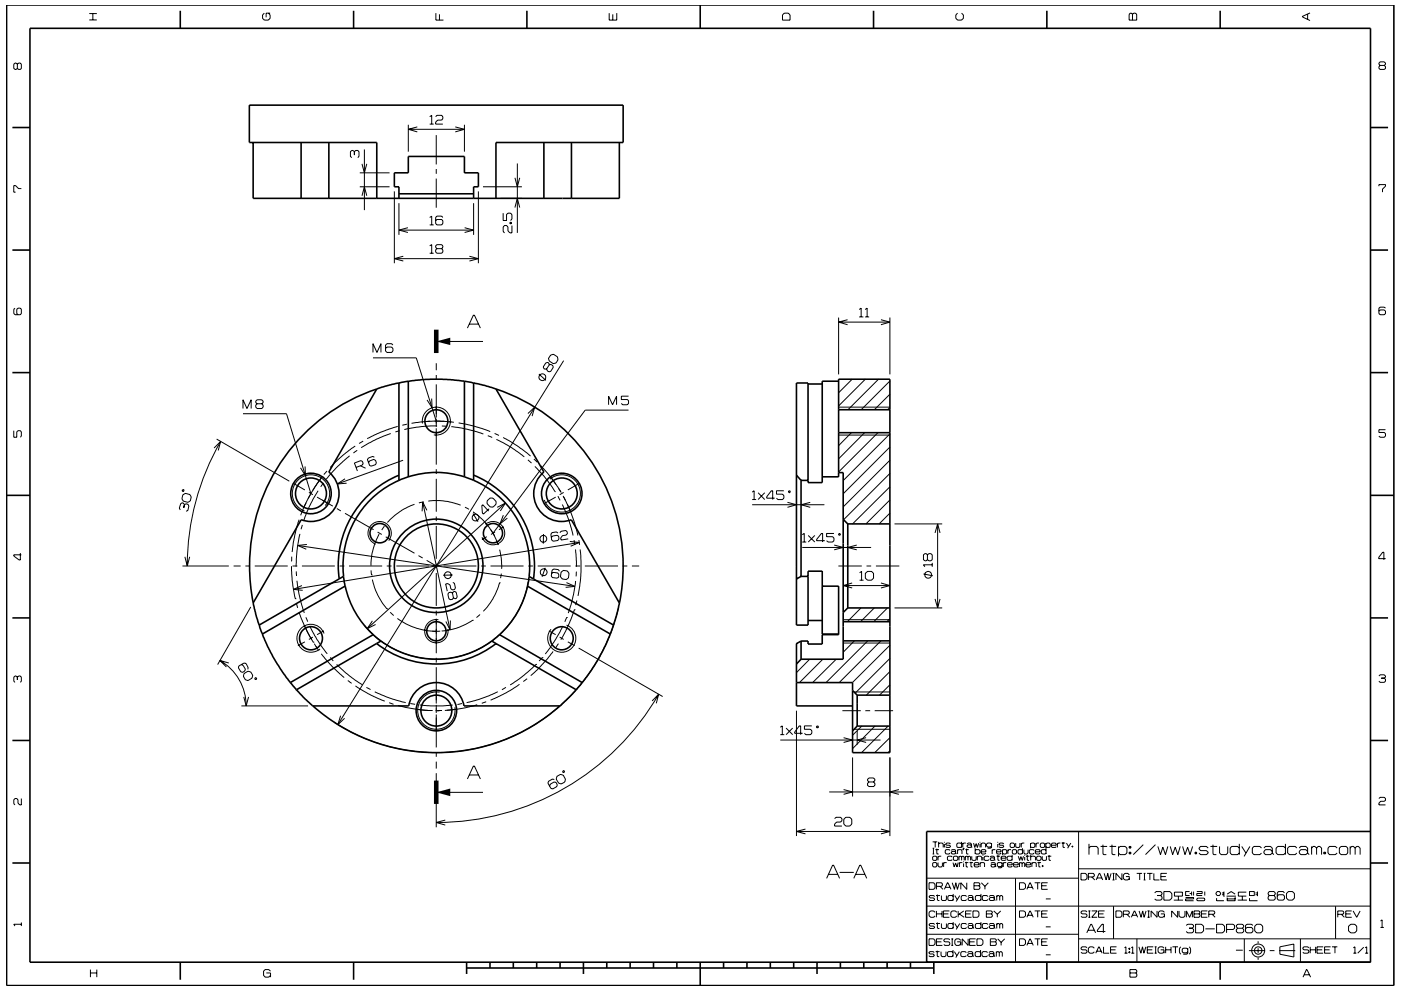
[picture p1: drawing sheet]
<svg xmlns="http://www.w3.org/2000/svg" width="297mm" height="210mm" viewBox="0 0 297 210" stroke-linecap="round" stroke-linejoin="round" font-family="sans-serif">
<g fill="none" stroke="#000" stroke-width=".21">
<path d="M3.7 13.6l-.3-.2h-.2l-.3 .2v.9l.3 .2 .5-.2M3.7 13.6l.2-.2h.4l.2 .2v.9l-.2 .2h-.4l-.2-.2M3.7 13.6v.9M18.9 4.2h1.6M18.9 2.9h1.6M19.7 2.9v1.3M56 2.8l-.3 .4v.7l.3 .4h.9l.4-.4v-.7l-.4-.4M57.3 2.8h-.9v.9M92.4 2.8v1.5h1.6M93.2 3v1.3M129.2 2.8v1.5h1.6v-1.5M129.9 3v1.3"/>
<path d="M166.3 2.8h.8l.4 .4v1.1h-1.6v-1.1zM203 2.8l-.4 .4v.7l.4 .4h.9l.4-.4v-.7l-.4-.4M239.6 2.8h.3l.2 .2 .3-.2h.3l.3 .2v1.3h-1.6v-1.3zM240.1 3v1.3M277.2 3v1.1M277.7 2.7l-1.6 .8v.1l1.6 .8M292.6 13.9l-.2-.3v-.2l.2-.3h.9l.2 .3v.2l-.2 .3M292.6 13.9l-.2 .2v.4l.2 .2h.9l.2-.2v-.4l-.2-.2M292.6 13.9h.9M75.1 32.2l-.3-.3h-.2l-.3 .3v1l.3 .2M75.1 32.2l.3-.3h.5l.2 .3v1l-.2 .2M75.1 32.2v.7"/>
<path d="M76.3 39.6h6.3M76.3 36.7h6.3M76.7 34.8l.6 1.9 .5-1.9M77.3 31.7v12.9M86.6 26.5v5.7M86.6 27.4h11.9M88.5 26.9l-1.9 .5 1.9 .6M91.1 24.8l.4-.3v1.8M91.1 26.3h.8M92.4 24.8l.2-.3h1l.3 .3v.4l-.3 .3h-.8l-.4 .4v.4h1.5M92.5 28.7v6.2M92.5 35.8v1.1"/>
<path d="M92.5 37.9v6.2M96.5 26.9l2 .5-2 .6M98.5 26.5v5.7M102.4 39.6h8.3M109.2 37.7l.5 1.9 .5-1.9M109.7 34.7v14.7M292.4 39.5v-.3h1.3v.3l-.6 .6v.7M4.5 40h-.6l-.6-.6h-.4v1.4h.4M76.8 41.5l.5-1.9 .5 1.9M83.6 40.6v15.2M83.6 54.9h17.8M84.6 43.1v6.7"/>
<path d="M84.6 48.8h15.8M85.5 54.3l-1.9 .6 1.9 .5M86.5 48.3l-1.9 .5 1.9 .5M91.1 46.1l.4-.3v1.9M91.1 52.1l.4-.2v1.8M91.1 47.7h.8M91.1 53.7h.8M92.6 52.7l-.2-.3v-.3l.2-.2h1l.3 .2v.3l-.3 .3M92.6 52.7l-.2 .3v.5l.2 .2h1l.3-.2v-.5l-.3-.3M92.6 52.7h1M93.9 46.1l-.3-.3h-1l-.2 .3v1.3l.2 .3h1l.3-.3v-.6l-.3-.2h-1l-.2 .2M98.5 48.3l1.9 .5-1.9 .5"/>
<path d="M99.5 54.4l1.9 .5-1.9 .5M100.4 43.1v6.7M101.4 40.6v15.2M106.1 42.1h4.6M106.7 45.2v1.6h.7v-1.3l.3-.3h.5l.3 .3v1l-.3 .3M108.1 47.2h.3v.3h-.3zM108.1 47.3h.3M108.5 47.8v1.6h-.4l-.4-.4v-.9l-.3-.3h-.4l-.3 .3v1l.3 .3M109.2 44l.5-1.9 .5 1.9M3.2 65.4l-.3 .2v.9l.3 .3h1.1l.2-.3v-.9l-.2-.2h-.5l-.2 .2v.9l.2 .3M79.1 75.9h9.2l4.2 13.4M79.1 74.8v-1.9l.8 1.9 .9-1.9v1.9"/>
<path d="M83.3 73.2l-.3-.3h-1l-.3 .3v1.3l.3 .3h1l.3-.3v-.6l-.3-.3h-1l-.3 .3M92.5 72.4h9.9M92.5 77v1.5M92.5 79.5v1.1M99.1 69.6l1.3-2.8h.2l1.3 2.8M99.5 68.7h1.9M114.3 79.3l1.4 1.4M116.5 77.4l-.1-.4-.3-.1-.4 .1-.5 .8 .1 .4 .2 .1 .4-.1M116.5 77.4l-.6 .8M116.5 77.4l.3-.1 .4 .3 .1 .3-.5 .9-.4 .1-.4-.3-.1-.4M116.8 75.3l.5-.2 .9 .6 .1 .6-.4 .7-.6 .1-.8-.5-.2-.6zM119.5 76.5l-47.9 77.2"/>
<path d="M177.8 67.3v12.1M177.8 68.3h10.9M179.7 67.8l-1.9 .5 1.9 .6M182.2 65.6l.4-.2v1.8M182.2 67.2h.8M183.4 67.2h.9M183.4 65.6l.5-.2v1.8M186.8 67.8l1.9 .5-1.9 .6M188.7 67.3v12.1M293.7 65.4l-.2-.3h-.9l-.2 .3v1.1l.2 .3h.9l.2-.3v-.5l-.2-.3h-.9l-.2 .3M2.9 91.3v1.4h.7v-1.1l.2-.3h.5l.2 .3v.9l-.2 .2M45.4 95l1.4-1.4-.5 1.9"/>
<path d="M45.9 93.1l15.4 9M46.8 93.6a52.8 52.8 0 0 0-7.1 26.4M51.5 86.6v-1.8l.9 1.8 .9-1.8v1.8M51.5 87.7h9.2l5.2 17M54.5 85.6l-.3-.2v-.3l.3-.3h1l.3 .3v.3l-.3 .2M54.5 85.6l-.3 .3v.5l.3 .2h1l.3-.2v-.5l-.3-.3M54.5 85.6h1M64.7 98.9l.1 2-1.1-1.7M69.3 99.9l-.6 .8M74.1 96.7l-2.9 2.7-2 2.2M75.3 94.6l-2.4 1.8-2.9 2.7M75.5 99.1l1.3-.5 .2-.3-.2-.4-.3-.2-1.4 .5 .7 1.7"/>
<path d="M75.7 95.5l-.8 .6M76.4 98.8l1.1 .5M77 93.6l-.9 .5M79.4 97l-.4-.2-.9 .3-.2 .4 .5 1.2 .3 .2 .9-.4 .2-.3-.2-.5-.3-.3-1 .4-.2 .4M82.8 91.9l-3 1.2-3.2 1.9M84.3 90.4l-3.7 1.3-2.7 1.3M84.8 91.4l-1 .2M85.5 97.6l-14 5.1M86.3 90l-1 .2M89.6 89.8a2.97 2.97 0 0 1 2.7-3.5 2.97 2.97 0 0 1 3.2 3.2 2.97 2.97 0 0 1-3.5 2.7M90.3 89.4l-3.1 .4M90.9 89.4h-.7"/>
<path d="M91.5 84.5l.1 2-1.1-1.7M92.5 88.8v1.7M92.5 90.8v7.7M92.5 81.5v7.1M92.5 99.5v1M92.7 90.3l-3.2 .2-3.8 .6M93.2 89.3l.2 .1M93.4 89.4h.8M93.5 89.4h-3M93.7 90.3l1 .1M94.1 89.4l2.1 .2M95.2 89.4l.3 .1"/>
<path d="M95.7 90.5l3.4 .6 3.4 .9M97.2 89.7l3.4 .7 3.3 1.2M103.4 92.4l1 .4M104.9 91.9l.9 .5M105.2 93.2l3.3 1.8 2.7 1.9M106.7 92.8l3 1.8 2.8 2.1M111.9 97.5l.8 .7M111.9 87.7l1.5-1.3-.6 1.9M113.2 97.4l.7 .6M113.4 98.9l1.9 2 2.5 3.4M114.6 98.8l2.9 3.4M129 85.8v-1.8l.9 1.8 .8-1.8v1.8"/>
<path d="M133.3 87h-9.2l-19.6 26.1M133.3 84h-1.6v.7h1.3l.3 .3v.6l-.3 .2h-1l-.3-.2M177.8 92.3h10.9M177.8 86.4h10.9M177.8 80.4v.1M180.5 91.8l-2.7 2.7M180.7 80.4l-2.9 2.9M183.3 91.8l-5.5 5.5M183.5 80.4l-5.7 5.7M186.1 91.8l-8.3 8.3M186.3 80.4l-6.5 6.5M188.7 80.8l-6.1 6.1"/>
<path d="M188.7 97.6l-9.9 9.9M188.7 94.8l-9.9 9.9M188.7 92l-9.9 9.9M188.7 86.4l-.5 .5M188.7 83.6l-3.3 3.3M293.7 91.1h-1.3v.6h1.1l.2 .3v.5l-.2 .2h-.9l-.2-.2M4.3 117.3v1.5h-.2l-1.2-.9v-.2h1.6M38.6 103.9l.3-.1 .1 .3-.3 .1zM38.8 104.9l.5-.3 1 .3 .3 .5-.3 .9-.5 .2-.9-.2-.3-.5zM39.1 107.1l-.2-.4-.3-.1-.3 .2-.3 1 .2 .4M39.1 107.1l-.2 .6M39.1 107.1l.4-.3 .4 .2 .1 .3-.2 1-.3 .1"/>
<path d="M39.2 118.1l.5 1.9 .5-1.9M61.8 118.1v1M62.2 102.5l2.4 1.4M63.1 115.7l58.8 8.7M63.1 115.7l-.3 4.5M63.4 110.2l-.9 3.2-.6 3.7M63.6 113.2l-.5 2.5M64.1 108.4l-.3 .9M64.1 111.3l-.3 1M64.9 106.6l-.8 1.9M65.1 115.5l-2 .2 1.8 .8M65.5 104.4l.8 .5"/>
<path d="M65.6 105.2l-1.1 2.2M65.8 104.9l-.1 .2M67.2 105.4l3.4 2M67.4 104.1l-1.8 3.3-1.2 3M67.7 101.9l-1.4 2.1M68.1 101.5l-.3 .4M68.3 101.1l-1.5 2.2-1.5 2.4M68.6 102.4l-.6 .8M69 107.2a4 4 0 0 0-.9-5.8 4 4 0 0 0-5.7 1.5 4 4 0 0 0 2.2 5.5M71.4 107.9l.9 .5M73.2 108.9l6 3.4M73.2 101.6l-1.7 1.1 2-.2"/>
<path d="M80.1 112.9l.8 .5M80.4 113.3l-.9 2-.6 1.9-.2 2.8M81.5 111.6l-.6 .8M81.8 113.9l6.1 3.4M82.4 114.7a2.48 2.48 0 0 0-.6-3.7 2.48 2.48 0 0 0-3.5 1 2.48 2.48 0 0 0 1.4 3.4M87.9 107l-.3 .1a13.9 13.9 0 0 0-5.5 3.7M88.7 117.8l.9 .6M89.6 106.5l5.8 27.1M89.8 106.4l-1 .3M90.5 118.9l2.2 1.2M90.5 108.2l-.9-1.7-.1 2M90.8 106.3l3-.1 2 .3 1.9 .6"/>
<path d="M92.5 101.6v6.9M92.5 109.6v.9M92.5 111.5v7M92.5 119.5v1M98.6 107.6l.8 .4M100.3 108.6l.6 .4M100.3 108.9l1 1.8M100.9 109l1.2 1 1.4 1.6M102.9 111.2a2.49 2.49 0 0 1 3.7 .5 2.49 2.49 0 0 1-.9 3.6 2.49 2.49 0 0 1-3.5-1.3M103 111l.2 .2M103.2 113.8l-1 .6M103.3 111.2l1.6 2.5"/>
<path d="M103.3 106.2l.6-.6 .6 .1 .7 .7v.6l-.7 .6-.6-.1-.6-.7zM103.7 107.9l-1.2 1.1-.2-.2-.1-1.6 .2-.1 1.2 1.3M104.1 112.4l.4 .6M104.6 113.2l.9 2.1M104.9 112.9l-.8 .5M105.3 114.7l.3 .8M105.4 107.6l1.7-.9-1 1.7M105.6 115.4l.1 .2M105.9 116.6l.4 1.9v2.1M106.7 109.3l-.7 1.8 1.6-1.2M106.8 111.8l-1 .5M107.1 106.7l-29.3 26.6"/>
<path d="M114.5 114.4v.1M115.2 113.3v2M116.6 101.6a3.9 3.9 0 0 1 5.8 .9 3.9 3.9 0 0 1-1.5 5.7 3.9 3.9 0 0 1-5.5-2.2M116.7 101.1l.6 .9M117.3 102l.5 .7M117.5 102.2l.1 .2M117.6 102.4l1.3 1.9M117.8 105.4l-2.4 1.4M118.3 105.2l.4 .9M118.3 113.1l-.3-.3-1 .2-.2 .3 .2 1.2 .3 .3 1-.2 .2-.3-.1-.6-.3-.2-1 .2-.2 .3M118.4 103.6l.6 .9M118.7 113l.3-.3 .9-.2 .3 .2 .1 .4-.2 .4-.9 .1-.3 .5 .1 .4 1.5-.2"/>
<path d="M119.2 107l1.5 3.4 .8 3.2M119.4 105.2l.1 .2M119.5 105.4l.3 .7M119.5 104.4l-.8 .5M119.6 105.6l.2 .4M119.8 106l1.8 4.2 .9 3.4M120.4 107.1l.5 1.4M120.8 114.8l2 .3-1.8 .8M121.7 114.6l.2 1M122 116.5l.2 3.7M122.7 114.6l.1 .5M122.8 115.1l-60.6 9.9"/>
<path d="M122.8 102.5l-2.4 1.4M122.8 115.1l.1 .5M123 116.5l.2 4.9-.6 5M159.5 107.1h15.3M159.5 104.4l.4-.3v1.9M159.5 106h.8M160.7 104.5l1.4 1.5M162.1 104.5l-1.4 1.5M164.2 105.7h-1.6v-.3l.9-1.3h.3v1.9M166.2 104.1h-1.6v.7h1.3l.3 .3v.6l-.3 .3h-1l-.3-.3M167 106.5l1.9 .6-1.9 .5M167.3 104.1l.3 .1-.2 .3-.2-.2z"/>
<path d="M170.1 116.1h14.6M170.1 115h.8M170.1 113.4l.4-.3v1.9M171.4 113.6l1.4 1.4M171.8 106.5l-2 .6 2 .5M172.8 113.6l-1.4 1.4M174.9 114.7h-1.8v-.3l1.1-1.3h.2v1.9M176.8 113.1h-1.5v.7h1.2l.3 .3v.6l-.3 .3h-.9l-.3-.3M176.9 115.6l1.9 .5-1.9 .5M177.9 113.2l.3 .1-.2 .2-.2-.1zM181.7 115.6l-2 .5 2 .5M188.7 108.8l-2.3 2.3"/>
<path d="M188.7 106l-5.1 5.1M188.7 103.2l-7.9 7.9M188.7 100.4l-9.8 9.8M189.7 111.1h10.1M196.6 117.7l.3-.3h.5l.3 .3v1l-.3 .3h-.5l-.3-.3M196.6 117.7l-.2-.3h-.3l-.3 .3v1l.3 .3h.3l.2-.3M196.6 117.7v1M197.7 119.8h-1.9l.3 .4M197.7 119.4v.8M198.2 113l.6-1.9 .5 1.9M198.8 111.1v17.8M293.8 118.5h-1.5v-.3l.9-1.1h.2v1.6"/>
<path d="M38.7 120.1h9.8M49.5 120.1h1.5M52 120.1h1M53.2 128.7l-7.1 12.3M54 120.1h7M61.8 120.1l.1 3 .7 3.9M62 120.1h1M62.6 127h.1M62.8 121.2l.1 1M62.9 128l.2 .9M62.9 123.2l.5 2.9 1.1 3.9M63.4 129.9l1.1 2.8 1.6 3"/>
<path d="M64 124.2l-1.8 .8 2 .2M64 120.1h7M64.5 132.6l1.3 2.7M64.6 136.1l-1.4 .8M64.9 130.9l.3 1M65.7 132.8l1.5 2.8 2.2 3.1M65.9 135.3l.5 .9M66.3 135.1l-.8 .5M66.4 136.2h.1M66.6 136.5l.6 .9M67 137.1l.5 .8M67.6 138h.1"/>
<path d="M68.1 138.7l2.3 2.6 2.6 2.4M68.7 133.8l-1.5 .8M68.7 134.4a2.97 2.97 0 0 0-4.1-1.6 2.97 2.97 0 0 0-1.1 4.3 2.97 2.97 0 0 0 4.4 .6M70 139.4l.7 .8M72 120.1h1M74 120.1h7M78.7 121l.1 1M78.8 122h.1M79 122.9a12.6 12.6 0 0 0 1.3 3.8l1.7 2.5M79 131.7l-1.1 1.6 1.7-.8M82 120.1h1M82 129.2h.1"/>
<path d="M82.7 129.9l.8 .6M84 120.1h7M84.2 131.2a14.7 14.7 0 0 0 5.5 2.4l1 .2M89.9 133.6l2 .3h1.4M91.7 133.9h.2M92 120.1h1M92.5 131.2v7.3M92.5 121.5v7M92.5 129.5v1M92.5 139.5v1M93 131.4a2.48 2.48 0 0 0-3 2.3 2.48 2.48 0 0 0 2.6 2.6 2.48 2.48 0 0 0 2.4-2.8M94 120.1h7"/>
<path d="M94.5 121.4v.1M94.8 133.7l-.4 .1M95.1 133.6l-.2 .1M95.5 131.6l-.1 2-.9-1.8M95.9 125.8l.5-.4 .3 .2 .2 1-.2 .4h-.2l-.4-.2M95.9 125.8l.2 1M95.9 125.8l-.3-.2-.4 .1-.2 .3 .2 1 .3 .2 .4-.1 .2-.3M96 122h-2.1M96 123.5l.4 .2 .2 1-.2 .3-.5 .1-.3-.2-.2-.8-.5-.3-.4 .1 .3 1.5M100.2 131.6h.1M100.2 131.6l-1.5 .9-1.8 .7-3.3 .7M101.8 130.3l-.8 .7"/>
<path d="M102 120.1h1M104 120.1h7M105.9 123.6h.1M105.9 123.6a15.1 15.1 0 0 1-2 4.3l-1.4 1.8M106.3 121.7l-.2 .9M112 120.1h1M112.1 123.2a19.8 19.8 0 0 1-14.4 15.9 19.8 19.8 0 0 1-20.5-6.5M114 120.1h7M115 139.5h.1M115 139.5l-.7 .7M115.6 120.4l-.7 1.9M116.4 133.8l1.4 .8"/>
<path d="M117.3 138.2l-2.1 2.5-2.7 2.6M118.4 136.5l-.5 .9M118.6 121.2l-.2-.4-1-.1-.3 .2-.2 1.3 .2 .3 1 .1 .3-.2 .1-.5-.2-.4-1-.1-.3 .2M118.7 135.1l.8 .5M119 121.4l.5-.4 .8 .1 .3 .5-.1 1-.4 .3-.9-.1-.4-.5zM119.3 132.8l-1.5 2.9-2.2 3M120.1 123.6l1.8 .8-2 .2M120.1 132.6a2.97 2.97 0 0 1 1.7 4.1 2.97 2.97 0 0 1-4.3 1.2 2.97 2.97 0 0 1-.7-4.4M120.1 131h.1M120.1 131l-.3 .9M120.4 136.1l1.4 .8M121.8 129.3h.1"/>
<path d="M121.8 129.3l-1.6 4-1.3 2.4M122 120.1h1M122 123.2l-.4 3-1.1 3.8M122.2 121.2l-.1 1.1M122.3 127.4l-.3 .9M122.7 137.4l17.8 10.3M124 120.1h7M131.1 128.8a39.6 39.6 0 0 1-60.3 24.4M132 120.1h1M134 120.1h1.5M171.7 139.8l-2.8 2.9M174.5 139.8l-5 5"/>
<path d="M177.3 139.8l-5 5M177.8 120.1h4.9M178.8 131.4h9.9M178.8 136.4h9.9M178.8 124.2h9.9M180.7 123.7l-1.9 .5 1.9 .5M181.1 135.9l-2.3 2.4M182.2 121.5l.5-.3v1.9M182.2 123.1h.9M182.5 128.9l-2.8 3M183.5 121.6l.4-.4h.9l.4 .4v1l-.4 .5h-.9l-.4-.5zM183.7 120.1h1"/>
<path d="M184 135.9l-8.9 8.9M185.4 128.9l-2.9 3M185.7 120.1h5M186.8 123.7l1.9 .5-1.9 .5M186.8 135.9l-8.9 8.9M188.2 128.9l-2.9 3M188.7 139.7l-7.4 7.3M188.7 136.9l-8 7.9M188.7 131.2l-.7 .7M189.7 128.9h10.1M195.8 121.7l2 .4M198.2 127l.6 1.9 .5-1.9"/>
<path d="M3.7 143.6l-.3-.2h-.2l-.3 .2v.9l.3 .2M3.7 143.6l.2-.2h.4l.2 .2v.9l-.2 .2M3.7 143.6v.6M46.6 140.1a11.1 11.1 0 0 1 5.6 9.6M48.5 140.6l-1.9-.5 1.4 1.4M51.1 141l.4 .1 .5 .8-.1 .4-.5 .3-.3-.1-.6-.9 .1-.3 1.1-.7 .5 .1 .4 .9-.1 .4M51.2 149.7h14.1M51.7 147.8l.5 1.9 .5-1.9M51.7 142.9l.9-.5 .6 .1 .4 .7-.2 .6-.8 .5-.6-.1-.4-.7zM54.1 143.8h.3v.3h-.3zM71.4 140.9l2 1.9 3.4 2.4M72.2 151.8l-.6 1.9 1.5-1.3"/>
<path d="M73.7 144.3l.8 .6M75.4 145.5l2.7 1.7 3.5 1.5M77.7 145.8l.9 .5M79.5 146.7l2.9 1.3 3.6 1M82.5 149l.9 .4M84.4 149.6l4.2 .9M87 149.2l1 .2M88.2 150.4l1.1 .2M88.7 150.5l.9 .1M89 149.5l2.2 .2 4.8-.1M89.5 150.6l1.3 .1M89.7 150.6l.5 .1"/>
<path d="M90.5 150.7h1.2M92.5 141.5v7.7M92.5 149.5v1.7M92.5 151.5v7M92.5 159.5v1M93.2 146.8a4 4 0 0 0-4.6 3.7 4 4 0 0 0 4.2 4.2 4 4 0 0 0 3.6-4.7M93.3 150.7h-1M93.7 150.7h-.7M95.1 150.6l-.8 .1M95.3 150.6l-.6 .1M96.1 150.5l-.9 .1M96.7 150.4l-.5 .1"/>
<path d="M98 149.2l-1 .2M101.2 149.5l-2.4 .6-3.3 .5M103.1 148.8l-1 .4M105.5 146.7l-3.9 1.6-2.7 .7M107.3 145.8l-.9 .5M110.1 145.2l-2.9 1.8-3.2 1.5M111.8 144l-.8 .6M113.6 140.9h.1M113.6 140.9l-2.6 2.4-2.8 2M138.3 148.7l1.4-1.5-.6 2M139.7 147.2a54.4 54.4 0 0 1-47.2 27.3M165.4 157h21.3"/>
<path d="M165.4 154.3l.5-.3v1.8M165.4 155.8h.9M166.7 154.4l1.4 1.4M168.1 154.4l-1.4 1.4M168.9 150.7v26.6M170.2 155.5h-1.7v-.2l1-1.3h.3v1.8M172.1 154h-1.5v.7h1.2l.3 .3v.5l-.3 .3h-.9l-.3-.3M173.3 154l.2 .1-.1 .3-.3-.1zM178.6 150.7h3.9M178.9 156.5l1.9 .5-1.9 .5M181.1 154.7h7.6M181.1 146.8h7.6"/>
<path d="M181.7 155v2.9M182.7 154l-1.9 1.9M183.5 150.7h1M183.6 156.5l-1.9 .5 1.9 .5M185.5 150.7h3.9M185.5 154l-4.7 4.8M188.3 154l-5.6 5.6M188.7 145.2l-2.2 2.2M188.7 142.4l-5 5M188.7 159.3l-.4 .3M188.7 156.5l-3.2 3.1M292.4 143.4l.2-.3h.9l.2 .3v.2l-.2 .2"/>
<path d="M292.9 143.8h.6M293.5 143.8l.2 .3v.4l-.2 .2h-.9l-.2-.2M4.5 169.4v1.3h-.3l-.4-.4v-.7l-.2-.2h-.4l-.3 .2v.9l.3 .2M92.5 164v11.5M92.5 168.1h9.9M92.5 161.5v1.5M94.4 173.9l-1.9 .5 1.9 .6M99.1 165.2l1.3-2.7h.2l1.3 2.7M99.5 164.4h1.9M117.5 165.4l-.4-.2-.8 .5-.1 .4 .6 1.1 .4 .1 .9-.5 .1-.3-.3-.6h-.4l-.9 .5-.1 .3M118.1 164.7l.7-.5 .6 .2 .5 .9-.1 .6-.8 .4-.6-.2-.5-.8zM119.3 163.5h.3l-.1 .4-.2-.1z"/>
<path d="M168.9 176.4h19.8M170.8 175.8l-1.9 .6 1.9 .5M175.8 168h17.8M177 173.6l.2-.2h1l.3 .2v.5l-.3 .3h-.8l-.4 .4v.4h1.5M178.9 167.5l1.9 .5-1.9 .5M178.9 173.8l.4-.4h.9l.4 .4v1l-.4 .4h-.9l-.4-.4zM180.8 160.7v8.2M184.2 165.9l-.3-.3v-.3l.3-.3h1l.3 .3v.3l-.3 .3M184.2 165.9l-.3 .3v.4l.3 .2h1l.3-.2v-.4l-.3-.3M184.2 165.9h1M186.8 175.8l1.9 .6-1.9 .5M188.7 160.7v16.6"/>
<path d="M190.6 167.5l-1.9 .5 1.9 .5M197.7 178.6h1M197.7 179.9h.4M197.9 179.9v1.2M198.3 178.6v1.1M198.6 180v1.1h.4M199 179l.2-.2h.6l.2 .2v.7M199 178.6v1.1M200.2 178.6v.1M200.2 179v.7M201.5 179l-.2-.2h-.6l-.2 .3 .2 .2h.6l.2 .3-.2 .1h-.6l-.2-.1M203.9 179l-.2-.2h-.7l-.1 .2v.6l.1 .1h.7l.2-.1"/>
<path d="M203.9 178.6v1.1M204.1 178.8v.9M204.2 179.9h.2l-.2 .4zM204.3 179.9l-.1 .4M204.8 178.8h-.5l-.2 .2M204.9 180v1.1h.4M205 179l.2-.2h.6l.2 .2v.6M206 179.4l-.2-.2h-.6l-.2 .2 .2 .3h.6l.2-.1M206 179.6l.1 .1M206.4 178.8l.3 .9 .3-.8 .2 .8 .3-.9M206.8 179.9v1.2M207.8 178.6v.1"/>
<path d="M207.8 179v.7M208 179l.2-.2h.5l.3 .2v.7M208 178.8v.9M210.2 179l-.2-.2h-.6l-.2 .2v.4l.2 .3h.6l.2-.3M210.2 178.8v.9l-.2 .2h-.6M211.5 178.6v.1M211.5 179v.7M212.8 179l-.2-.2h-.6l-.2 .3 .2 .2h.6l.2 .3-.2 .1h-.6l-.2-.1M214.3 178.8h.6l.2 .2v.6l-.2 .1h-.6l-.1-.1v-.6zM215.3 178.8v.8l.2 .1h.6l.1-.1v-.8M216.5 178.8v.9M216.8 179.9v1.2"/>
<path d="M217.2 178.8h-.5l-.2 .2M218.5 179l.2-.2h.5l.2 .2v.6l-.2 .1h-.5l-.2-.1M218.5 178.8v1.1M219.7 178.8v.9M220.3 178.8h-.5l-.1 .2M220.6 179l.2-.2h.5l.2 .2v.6l-.2 .1h-.5l-.2-.1zM221.7 179l.3-.2h.5l.2 .2v.6l-.2 .1h-.5l-.3-.1M221.7 178.8v1.1M221.8 179.9v1.2M222.9 179.3h1l-.1-.5h-.7l-.2 .2v.6l.2 .1h.7l.1-.1M224.2 178.8v.9M224.8 178.8h-.4l-.2 .2"/>
<path d="M225.1 178.8h.7M225.4 178.6v1.1h.4M226.1 178.8l.5 .8M227 178.8l-.6 1.1M227.3 179.4h.2v.3h-.2zM227.4 179.4v.3M228.7 176.4v27.7M230.9 179.9l.3-.4h1.3l.3 .4v1.4M230.9 179v2.3M233.3 179.5h1.4M233.8 179.2v1.9l.2 .2h.6M235.2 179.5h1.4"/>
<path d="M235.8 179.2v1.9l.2 .2h.5M237.1 179.9l.4-.4h1l.4 .4v1l-.4 .4h-1l-.4-.4M237.1 179.5v2.1M239.4 179.5h.4v.4h-.4zM239.6 179.5v.4M242.4 179.2l-2.1 2.1M245 179.2l-2.1 2.1M245.5 179.5l.5 1.8 .5-1.6 .6 1.6 .5-1.8M248.1 179.5l.5 1.8 .6-1.6 .5 1.6 .5-1.8M250.7 179.5l.5 1.8 .6-1.6 .5 1.6 .6-1.8M256.2 179.9l-.4-.4h-1.2l-.4 .4 .4 .5h1.2l.4 .5-.4 .4h-1.2l-.4-.4M256.6 179.5h1.5"/>
<path d="M257.2 179.2v1.9l.1 .2h.6M258.6 179.5v1.4l.3 .4h1.1l.3-.4v-1.4M262.8 179.9l-.4-.4h-1.2l-.4 .4v1l.4 .4h1.2l.4-.4M262.8 179v2.3M263.3 179.5l.9 1.4M265 179.5l-1.2 2.1M267.5 179.9l-.4-.4h-1.2l-.4 .4v1l.4 .4h1.2l.4-.4M268 179.9l.3-.4h1.1l.3 .4v1M272.5 179.9l-.3-.4h-1.3l-.3 .4v1l.3 .4h1.3l.3-.4M272.5 179v2.3M274.9 179.9l-.3-.4h-1.2l-.4 .4v1l.4 .4h1.2l.3-.4M275.5 179.9l.3-.4h1.1l.3 .4v1"/>
<path d="M278.1 179.9l.3-.4h.4l.3 .4M278.1 179.5v1.8M279.1 179.9l.4-.4h.3l.4 .4v1.4M279.1 179.9v1.4M283.5 179.9l-.4-.4h-1.2l-.3 .4v1l.3 .4h1.2l.4-.4M284 179.9l.3-.4h1.1l.3 .4v1l-.3 .4h-1.1l-.3-.4zM286.3 179.9l.3-.4h.3l.4 .4M286.3 179.5v1.8M287.3 179.9l.4-.4h.3l.4 .4v1.4M287.3 179.9v1.4M292.4 169.4l.2-.3h.9l.2 .3v.3l-.2 .3h-.8l-.3 .3v.4h1.3M4.5 195.7v.7"/>
<path d="M4.5 196h-1.6l.3 .4M175.3 186.3l1.2-2.8h.2l1.3 2.8M175.7 185.5h1.9M178 185h3M181 186.3l1.3-2.8h.2l1.3 2.8M181.4 185.5h1.9M196.5 198.2h32.2M196.5 192.2h94.1M196.6 186.3h32.1M197 199.1h.9l.3 .4v.7l-.3 .3h-.9zM197 187.2h.9l.3 .4v.7l-.3 .3h-.9zM197.7 181.1h.4"/>
<path d="M197.7 183.1l.2-.1h.6l.1 .1v.6l-.1 .2h-.6l-.2-.2zM197.7 181.8l.2-.2h.6l.1 .2v.5l-.1 .2h-.6l-.2-.2zM198.2 190.2l-.2-.3h-.8l-.2 .3 .2 .3h.8l.2 .3-.2 .2h-.8l-.2-.2M198.2 196.1l-.2-.2h-.8l-.2 .2 .2 .3h.8l.2 .2-.2 .3h-.8l-.2-.2M198.2 193.5l-.2-.3h-.7l-.3 .3v.8l.3 .3h.7l.2-.3M198.3 180.2h.8M198.5 189.9h.8M198.5 195.9h.8M198.5 188h1.1l.2-.2v-.4l-.2-.2h-1.1v1.4M198.5 199.8h1.1M198.5 193.2v1.4M198.5 193.8h1.2"/>
<path d="M198.7 189.7v1.2l.5 .1M198.7 195.7v1.1l.5 .1M198.9 183v.7l.2 .2h.5l.2-.2v-.7M198.9 181.6v.9M199.3 188l.6 .6M199.6 181.6h-.5l-.2 .2M199.6 189.9v.9l.2 .2h.6l.3-.2v-.9M199.6 195.9v.8l.2 .2h.6l.3-.2v-.8M199.7 193.2v1.4M199.8 199.1h-1.3v1.4h1.3M200 193.8h1.1M200.1 183v.9"/>
<path d="M200.2 188.6l.7-1.4h.1l.6 1.4M200.4 188.2h1M200.7 183h-.5l-.1 .1M201.3 193.2h-1.3v1.4h1.3M201.4 199.3l-.2-.2h-.9l-.2 .5 .2 .2h.9l.2 .2v.3l-.2 .2h-.9l-.2-.2M201.4 180.4l-.1-.2h-.7l-.2 .2v.5l.2 .2h.7l.1-.2M201.7 180.4l.2-.2h.5l.2 .2v.5M201.7 199.1h.4M201.9 199.1v1.4M201.9 187.2l.5 1.4 .2-1.4 .4 1.4 .4-1.4M201.9 181.8l-.2-.2h-.7l-.1 .2v.5l.1 .2h.7l.2-.2M202.1 183l.2 .9 .3-.9 .3 .9 .3-.9"/>
<path d="M202.1 190.2l-.2-.3h-.7l-.2 .3v.6l.2 .2h.7l.2-.2M202.1 196.1l-.2-.2h-.7l-.2 .2v.6l.2 .2h.7l.2-.2M202.1 189.6v1.4M202.1 195.6v1.3M202.1 181.8l.2-.2h.6l.2 .2v.5l-.2 .2h-.6l-.2-.2zM202.4 189.9l.5 .9M202.4 195.9l.5 .8M202.6 180.8l-.2-.2h-.5l-.2 .2 .2 .3h.5l.2-.2M202.6 180.9l.2 .2M202.9 193.5l-.3-.3h-.7l-.3 .3v.8l.3 .3h.7l.3-.3M202.9 199.8h.8v.7M203 180.4l.2-.2h.6l.2 .2v.7"/>
<path d="M203 180.2v.9M203.2 193.2v1.4M203.3 181.8l.2-.2 .4 .2M203.3 181.6v.9M203.4 193.8l1 .8M203.4 183v.9M203.5 189.9l-.8 1.3M203.5 195.9l-.8 1.2M203.7 199.5l-.3-.4h-.7l-.3 .4v.7l.3 .3h.7l.3-.3M203.9 181.8v.7M203.9 181.8l.1-.2 .4 .2v.7M204 183h-.4l-.2 .1"/>
<path d="M204.3 182.7v.2M204.3 183.1v.8M204.3 193.2l-1.1 .8M204.6 183h.7M204.7 180.2h.7M204.7 181.6v.9M204.7 181.8l.1-.2 .4 .2M204.7 193.8h1.1M204.8 182.8v1l.4 .1M204.9 190.2l-.2-.3h-.7l-.2 .3v.6l.2 .2h.7l.2-.2M204.9 196.1l-.2-.2h-.7l-.2 .2v.6l.2 .2h.7l.2-.2M205 187.2v1.4l-1.3-1.4v1.4"/>
<path d="M205.2 190.2l.2-.3h.7l.2 .3v.6M205.2 196.1l.2-.2h.7l.2 .2v.6M205.2 181.8v.7M205.2 181.8l.2-.2 .4 .2v.7M205.3 199.1v1.4l-1.3-1.4v1.4M205.6 183h.7M205.6 199.8h1M205.9 182.8v1l.3 .1M206 193.2h-1.3v1.4h1.3M206 181.6v.7l.2 .2h.6l.2-.2v-.7M206.3 193.2h1l.3 .3v.8l-.3 .3h-1zM206.3 190.6l-.2-.2h-.7l-.2 .2 .2 .4h.7l.2-.2"/>
<path d="M206.3 196.5l-.2-.2h-.7l-.2 .2 .2 .4h.7l.2-.2M206.3 190.8l.2 .2M206.3 196.7l.2 .2M206.5 187.2h1.1l.2 .2-.2 .5 .2 .2v.3l-.2 .2h-1.1zM206.5 187.9h1.1M206.5 183.4h1.1l-.2-.4h-.7l-.2 .1v.6l.2 .2h.7l.2-.2M206.8 180.4l.1-.2h.7l.2 .2v.5l-.2 .2h-.7l-.1-.2M206.8 199.1h-1.2v1.4h1.2M207.1 199.1h1l.3 .4v.7l-.3 .3h-1zM207.2 181.8l.2-.2h.5l.2 .2v.7M207.2 181.6v.9M207.8 183.1l.2-.1h.6l.1 .1v.8"/>
<path d="M207.8 183v.9M208 190.2l-.2-.3h-.8l-.2 .3v.6l.2 .2h.8l.2-.2M208 196.1l-.2-.2h-.8l-.2 .2v.6l.2 .2h.8l.2-.2M208 189.6v1.4M208 195.6v1.3M208 180.7h1v-.3l-.2-.2h-.6l-.2 .2v.5l.2 .2h.6l.2-.2M208.1 187.2l.7 .8M208.4 181.3v.2M208.4 181.8v.7M208.8 188v.6M209.1 193.2h1.1l.2 .2-.2 .4 .2 .2v.3l-.2 .3h-1.1zM209.1 193.8h1.1"/>
<path d="M209.5 190.2l-.3-.3h-.7l-.2 .3v.6l.2 .2h.7l.3-.2M209.5 196.1l-.3-.2h-.7l-.2 .2v.6l.2 .2h.7l.3-.2M209.5 187.2l-.7 .8M209.7 181.8l-.2-.2h-.7l-.1 .2v.5l.1 .2h.7l.2-.2M209.7 190.2l.3-.3h.6l.2 .3v.6M209.7 196.1l.3-.2h.6l.2 .2v.6M209.9 181.8l.2-.2h.5l.3 .2v.5M210 199.1h1l.2 .2-.2 .5 .2 .2v.3l-.2 .2h-1zM210 199.8h1M210.1 183.1l.2-.1h.5l.2 .1v.6M210.4 180.2v.9M210.7 193.2l.8 .7"/>
<path d="M210.8 190.6l-.2-.2h-.6l-.3 .2v.2l.3 .2h.6l.2-.2M210.8 196.5l-.2-.2h-.6l-.3 .2v.2l.3 .2h.6l.2-.2M210.8 190.8l.2 .2M210.8 196.7l.2 .2M210.9 182.2l-.3-.3h-.5l-.2 .3 .2 .3h.5l.3-.2M210.9 182.3l.1 .2M211 183.5l-.2-.2h-.5l-.2 .2 .2 .4h.5l.2-.2M211 183.7l.2 .2M211 180.2h-.4l-.2 .2M211.3 181.6h.7M211.3 180.7h1l-.2-.5h-.6l-.2 .2v.5l.2 .2h.6l.2-.2M211.3 190.2l.2-.3 .5 .3"/>
<path d="M211.3 189.9v1.1M211.3 195.9v1M211.3 196.1l.2-.2 .5 .2M211.5 193.9v.7M211.5 199.1l.8 .8M211.6 181.4v1l.3 .1M212 190.2l.2-.3 .4 .3v.8M212 190.2v.8M212 196.1v.8M212 196.1l.2-.2 .4 .2v.8M212.2 193.2l-.7 .7M212.3 182h1v-.2l-.2-.2h-.6l-.2 .2v.5l.2 .2h.6l.2-.2"/>
<path d="M212.3 199.9v.6M212.5 183.1l-.2-.1h-.7l-.2 .1v.5l.2 .2h.7l.2-.2M212.5 183v.9l-.2 .2h-.7M212.6 180.4l.1-.2h.6l.1 .2v.5l-.1 .2h-.6l-.1-.2M212.6 180.2v1.1M212.7 183v.9M213 199.1l-.7 .8M213.4 183h-.5l-.2 .1M213.6 183.4h1l-.1-.4h-.7l-.2 .1v.6l.2 .2h.7l.1-.2M213.7 180.2v.9M214.4 180.2h-.5l-.2 .2M214.6 181.8l-.2-.2h-.7l-.2 .2v.5l.2 .2h.7l.2-.2"/>
<path d="M214.6 181.3v1.2M214.6 180.4l.2-.2h.5l.2 .2v.5l-.2 .2h-.5l-.2-.2zM214.9 183.4h1l-.2-.4h-.6l-.2 .1v.6l.2 .2h.6l.2-.2M215.3 186.3v17.8M215.9 181.6l.3 .9 .2-.8 .3 .8 .3-.9M216.2 183v.9M216.2 183.1l.2-.1 .3 .1M216.2 199.1h.9l.3 .4v.7l-.3 .3h-.9zM216.2 187.2h.9l.3 .4v.7l-.3 .3h-.9zM216.2 193.2h.9l.3 .3v.8l-.3 .3h-.9zM216.7 183.1l.2-.1 .4 .1v.8M216.7 183.1v.8"/>
<path d="M216.8 180.4l-.2-.2h-.6l-.2 .2v.5l.2 .2h.6l.2-.2M217.1 180.2v.7l.2 .2h.5l.2-.2v-.7M217.3 181.3v.2M217.3 181.8v.7M217.5 183.4h1l-.1-.4h-.7l-.2 .1v.6l.2 .2h.7l.1-.2M217.5 181.6h.8M217.7 194.6l.7-1.4 .7 1.4M217.7 188.6l.7-1.4 .7 1.4M217.8 181.4v1l.4 .1M217.9 194.1h1M217.9 188.2h1M218.5 181.8l.2-.2h.6l.2 .2v.7"/>
<path d="M218.5 181.3v1.2M218.8 183.1l.2-.1h.5l.2 .1v.8M218.8 183v.9M219.2 180.4l-.1-.2h-.7l-.2 .2v.5l.2 .2h.7l.1-.2M219.4 199.1h1.2M219.4 193.2h1.2M219.4 187.2h1.2M219.5 180.7h1l-.2-.5h-.6l-.2 .2v.5l.2 .2h.6l.2-.2M219.8 181.8l.2-.2h.5l.2 .2v.5l-.2 .2h-.5l-.2-.2zM220 183h.7M220 187.2v1.4M220 193.2v1.4"/>
<path d="M220 199.1v1.4M220.3 182.8v1l.3 .1M220.8 199.8h1.1M220.8 193.8h1.1M220.8 187.9h1.1M221 183.6h.1v.2h-.1zM221 181.6v.7l.1 .2h.6l.2-.2v-.7M221.1 183.6v.2M221.7 196.6h1.1M221.7 190.7h1.1M221.8 180.4l-.2-.2h-.6l-.2 .2v.5l.2 .2h.6l.2-.2M222.1 199.1h-1.3v1.4h1.3"/>
<path d="M222.1 187.2h-1.3v1.4h1.3M222.1 193.2h-1.3v1.4h1.3M222.1 181.6h.8M222.4 181.4v1l.4 .1M228.7 199.1h61.9M228.7 184.3h61.9M229.2 185.2h.9l.4 .4v.7l-.4 .3h-.9zM230.4 197.9l.9-1.9h.1l.9 1.9M230.5 193.4l-.2-.2h-.9l-.2 .2 .2 .4h.9l.2 .2v.3l-.2 .3h-.9l-.2-.3M230.7 197.3h1.3M230.8 186h1l.2-.2v-.3l-.2-.3h-1v1.4M230.8 193.2h.4"/>
<path d="M230.8 194.6h.4M231 193.2v1.4M231.5 186l.6 .6M231.5 193.2h1.1l-1.1 1.4h1.1M232.4 186.6l.6-1.4h.2l.6 1.4M232.6 186.2h1M232.9 193.8h1.1M234.1 185.2l.4 1.4 .4-1.4 .3 1.4 .4-1.4M234.2 193.2h-1.3v1.4h1.3M234.4 197.6h-1.7v-.3l.9-1.3h.3v1.9M235.9 185.2h.4M235.9 186.6h.4"/>
<path d="M236.1 185.2v1.4M236.1 192.2v6.9M236.6 193.2h1l.3 .3v.8l-.3 .3h-1zM237.9 185.2v1.4l-1.3-1.4v1.4M238.2 193.9h1l.2-.2v-.3l-.2-.2h-1v1.4M238.7 185.9h.7v.7M238.9 193.9l.7 .7M239.4 180.8h.4v.3h-.4zM239.4 185.6l-.3-.4h-.6l-.3 .4v.7l.3 .3h.6l.3-.3M239.6 180.8v.3M239.9 194.6l.6-1.4 .7 1.4M240.1 194.1h.9"/>
<path d="M241 185.2h1.1M241 199.1v5M241.5 193.2l.4 1.4 .4-1.4 .3 1.4 .4-1.4M241.6 185.2v1.4M242.5 185.2h.4M242.5 186.6h.4M242.7 185.2v1.4M243.2 185.2h1.1M243.3 193.2h.5M243.3 194.6h.5M243.5 193.2v1.4M243.8 185.2v1.4"/>
<path d="M244.6 185.2v1.4h1.2M244.8 189.4l.3-.3h1l.3 .3v.2l-.3 .3M245.3 193.2v1.4l-1.2-1.4v1.4M245.4 189.9h.7M246.1 189.9l.3 .3v.5l-.3 .2h-1l-.3-.2M246.1 193.8h.8v.8M246.1 185.9h1.1M246.8 189.1h1.2l.5 .4v1l-.5 .4h-1.2zM246.9 193.5l-.4-.3h-.6l-.3 .3v.8l.3 .3h.6l.4-.3M247.4 185.2h-1.3v1.4h1.3M248.9 190.9h1.9M249 189.2h1.7v.9h-1.7z"/>
<path d="M249.7 193.2v1.4l-1.3-1.4v1.4M249.8 190.1v.8M250 193.2v1.1l.3 .3h.6l.3-.3v-1.1M251.4 190.4h1.7v.3h-1.7v.3h1.7M251.5 196.3l.3-.3h1l.3 .3v.3l-.3 .3M251.5 194.6v-1.4l.7 1.4 .6-1.4v1.4M252.1 196.9h.7M252.2 189.1h-.8v.8h.8M252.2 189.5h.4M252.6 189.1v.8M252.8 196.9l.3 .2v.5l-.3 .3h-1l-.3-.3M253.1 189.1v.8"/>
<path d="M253.1 193.2h1.1l.2 .2-.2 .4 .2 .3v.2l-.2 .3h-1.1zM253.1 193.8h1.1M253.4 180.8h.3v.3h-.3zM253.5 196h1.3l.4 .5v.9l-.4 .5h-1.3zM253.5 180.8v.3M253.7 189.1h1.2v.4h-1.2v.4h1.2M253.7 190.7l.2-.2h1.4l.1 .4-.1 .1h-1.4zM254.7 193.8h1.1M255.4 189.1v.8M255.6 197h2M256 193.2h-1.3v1.4h1.3M256.3 193.9h1l.3-.2v-.3l-.3-.2h-1v1.4"/>
<path d="M257 193.9l.6 .7M257.9 196h1.3l.4 .5v.9l-.4 .5h-1.3zM257.9 190.5v.5h1.6M258.1 189.1h.4l.3 .3v.2l-.3 .3h-.4l-.3-.3zM259.1 189.4h.4M259.1 189.8h.4M259.5 189.1v1.1M260.1 197.1h1.4l.2-.2v-.6l-.2-.3h-1.4v1.9M260.1 190.1h1.9M260.2 190.7h1.7M260.2 190.4v.6h1.7v-.6M260.2 189.6l.8-.5 .9 .5"/>
<path d="M262.4 196.9l-.3-.3v-.3l.3-.3h1l.3 .3v.3l-.3 .3M262.4 196.9l-.3 .2v.5l.3 .3h1l.3-.3v-.5l-.3-.2M262.4 196.9h1M262.4 190.9h2M263.4 190.1v.8M263.8 199.1v5M264.2 189.2h-1.6v.9h1.6M264.9 189.1h1v.8h-1zM264.9 190.5v.5h1.7M265.6 196.3l-.3-.3h-.9l-.3 .3v1.3l.3 .3h.9l.3-.3v-.6l-.3-.3h-.9l-.3 .3M266 196.5l.4-.5h.9l.4 .5v.9l-.4 .5h-.9l-.4-.5zM266.2 189.4h.4"/>
<path d="M266.2 189.8h.4M266.6 189.1v1M266.7 199.6v.5M269.1 189.9h1M269.1 189.9l-.2-.3 .2-.5h1l.3 .3v.2l-.3 .3M269.1 189.9l-.2 .3v.5l.2 .2h1l.3-.2v-.5l-.3-.3M269.7 180.6l-.3-.4h-1.1l-.3 .4v.3l.3 .4h1.1l.3-.4M269.7 180.9l.4 .4M272.3 189.4l-.2-.3h-1l-.3 .3v1.3l.3 .2h1l.2-.2v-.6l-.2-.3h-1l-.3 .3M273.2 189.1h.8l.4 .4v1l-.4 .4h-.8l-.4-.4v-1zM275.7 199.1v5M277.2 180.6l-.3-.4h-1.1l-.3 .4v.3l.3 .4h1.1l.3-.4"/>
<path d="M277.2 180.9l.4 .4M280.7 180.8h.3v.3h-.3zM280.9 180.8v.3M283.2 192.2v6.9M283.6 193.9h1.1l.2-.2v-.3l-.2-.2h-1.1v1.4M284.4 193.9l.6 .7M285.3 193.8h1.1M285.9 196.5l.5-.5h.8l.5 .5v.9l-.5 .5h-.8l-.5-.5zM286.6 193.2h-1.3v1.4h1.3M286.9 193.2l.8 1.4 .7-1.4M292.7 195.4l.3-.3v1.6M292.7 196.7h.7"/>
<path d="M19.2 206.4h1.3M19.2 205.7v1.6M20.5 205.7v1.6M56.5 206.4h.9v.9M57.4 206l-.4-.4h-.8l-.3 .4v.9l.3 .4h.8l.4-.4M198.1 202l-.2-.2h-.8l-.2 .2 .2 .3h.8l.2 .3-.2 .3h-.8l-.2-.2M198.4 201.8h.8M198.7 201.6v1.2l.4 .1M199.5 201.8v.9l.2 .2h.7l.2-.2v-.9M201.7 200.5h.4M202.1 202l-.3-.2h-.7l-.2 .2v.7l.2 .2h.7l.3-.2M202.1 201.5v1.4"/>
<path d="M202.3 201.8l.6 .9M203.4 201.8l-.8 1.3M204.9 202l-.3-.2h-.7l-.2 .2v.7l.2 .2h.7l.3-.2M205.1 202.1l.3-.3h.6l.2 .3v.6M206.2 202.5l-.2-.2h-.6l-.3 .2v.2l.3 .2h.6l.2-.2M206.2 202.7l.3 .2M207.9 202.1l-.2-.3h-.7l-.2 .3v.6l.2 .2h.7l.2-.2M207.9 201.5v1.4M209.4 202.1l-.2-.3h-.8l-.2 .3v.6l.2 .2h.8l.2-.2M209.7 202.1l.2-.3h.6l.2 .3v.6M210.7 202.5l-.2-.2h-.6l-.2 .2 .2 .4h.6l.2-.2M210.7 202.7l.2 .2"/>
<path d="M211.2 201.8v1.1M211.2 202.1l.2-.3 .5 .3M211.9 202.1l.2-.3 .4 .3v.8M211.9 202.1v.8M217.7 200.5l.7-1.4 .7 1.4M217.9 200.1h1M221.7 202.5h1.1M230.5 201l-.2-.2h-.9l-.2 .4 .2 .3h.9l.2 .2v.3l-.2 .2h-.9l-.2-.2M232 201.1l-.3-.3h-.6l-.3 .3v.8l.3 .3h.6l.3-.3M232.3 202.2l.7-1.4 .7 1.4M232.5 201.8h1M234 200.8v1.4h1.2"/>
<path d="M235.5 201.5h1M236.7 200.8h-1.2v1.4h1.2M238.4 202.2h.7M238.4 201l.3-.2v1.4M239.3 201.1h.3v.2h-.3zM239.3 201.9h.3v.2h-.3zM239.4 201.1v.2M239.4 201.9v.2M239.6 205.6h1.2l.2 .3-.2 .5 .2 .2v.4l-.2 .3h-1.2zM239.6 206.4h1.2M239.9 202.2h.6M239.9 201l.3-.2v1.4"/>
<path d="M241.5 200.8l.4 1.4 .3-1.4 .3 1.4 .4-1.4M243.2 201.5h1.1M244.5 200.8h-1.3v1.4h1.3M244.8 200.8h.4M244.8 202.2h.4M245 200.8v1.4M246.1 201.5h.7v.7M246.8 201.1l-.3-.3h-.6l-.4 .3v.8l.4 .3h.6l.3-.3M247.1 201.5h1.2M247.1 200.8v1.4M248.3 200.8v1.4M248.6 200.8h1.2"/>
<path d="M249.2 200.8v1.4M250.4 200.8a1.09 1.09 0 0 0 0 1.6M251.8 201.3l-.2-.2h-.7l-.2 .2v.6l.2 .2h.7l.2-.2M251.8 201.1v1.1l-.2 .2h-.7M252.1 200.8a1.1 1.1 0 0 1 0 1.6M262 201.5h1.5M264.8 201.6h3.4M266.7 201.1v1M266.7 203.1v.5M269.2 201.6h1M271.2 201.6h3.4M274.3 203l-2.9-.6v-1.6l2.9-.6v2.8"/>
<path d="M276.3 207.3l.7-1.6h.1l.8 1.6M276.5 206.8h1.1M277.5 201l-.2-.2h-.9l-.2 .4 .2 .3h.9l.2 .2v.3l-.2 .2h-.9l-.2-.2M277.8 201.5h1.1M277.8 200.8v1.4M278.9 200.8v1.4M279.2 201.5h1.1M280.5 200.8h-1.3v1.4h1.3M280.8 201.5h1.1M282.1 200.8h-1.3v1.4h1.3M282.4 200.8h1.1M283 200.8v1.4"/>
<path d="M286.9 202.2h.7M286.9 201l.4-.2v1.4M289.1 200.9l-1.2 1.3M289.4 202.2h.7M289.4 201l.4-.2v1.4"/>
<circle cx="115" cy="80" r=".72"/>
<circle cx="100.8" cy="109.8" r=".73"/>
<circle cx="115.2" cy="114.3" r=".72"/>
<circle cx="95" cy="122" r=".73"/>
<circle cx="115.3" cy="121.4" r=".73"/>
<circle cx="196.8" cy="121.9" r=".73"/>
<circle cx="266.8" cy="201.6" r="1.38"/>
<circle cx="266.8" cy="201.6" r=".79"/>
</g>
<g fill="none" stroke="#000" stroke-width=".34">
<path d="M1.4 1.1h294.1v207.9h-294.1zM6.4 6h284.2v198.1h-284.3zM38.2 2.3v3.7M75 2.3v3.7M111.7 2.3v3.7M148.5 1.1v4.9M185.2 2.3v3.7M222 2.3v3.7M258.7 2.3v3.7M2.6 27h3.7M53.7 30.2v11.9h77.6v-11.9M63.8 30.2v11.9"/>
<path d="M69.7 30.2v11.9M115.3 30.2v11.9M121.2 30.2v11.9M290.6 27h3.7M2.6 53h3.7M79.9 42.1v-11.9h-27v-7.9h79.2v7.9h-26.9v11.9M84.6 41.1h15.8M100.4 42.1v-2.5h1v-2.9h-2.9v-3.5h-11.9v3.5h-3v2.9h1v2.5M290.6 53h3.7M2.6 79h3.7M290.6 79h3.7M84.6 81.2l-2.9 .7-1.8 .6"/>
<path d="M84.6 81.2v20.7M86.6 80.9l-2 .3M86.6 80.9v20.2M86.6 80.9l4.6-.5 4.3 .1 3 .4M98.5 80.9v20.2M98.5 80.9l1.9 .3M100.4 81.2l2.3 .5 2.5 .8M100.4 81.2v20.7l-1.9-.8M105.2 82.5l10.1 17.6a5.9 5.9 0 0 0-1.3 7.5 5.9 5.9 0 0 0 7.2 2.6l10.1 17.7-1.2 4.7M105.2 82.5a39.6 39.6 0 0 1 26.2 45.3M171.3 81.4h3M177.8 80.9h-3.5v21.5h-3v-21.2h-2.4v51.4h2.4v-11.4h3v13.3h3.5"/>
<path d="M177.8 91.8h10.9M177.8 86.9h10.9M1.4 105.1h4.9M84.6 101.9a19.8 19.8 0 0 0-11.7 20.4M84.6 100.8a20.7 20.7 0 0 0-12.7 22M86.6 101.1l-2 .8M86.6 101.1a19.5 19.5 0 0 1 11.9 0M100.5 100.8a20.7 20.7 0 0 1 12.6 22M100.5 101.9a19.8 19.8 0 0 1 11.7 20.4M168.9 100.8l.9 1.1M169.8 101.9v20.4M169.8 101.9h1.5"/>
<path d="M174.3 101.1h3.5v-20.7h10.9v79.2h-7.9v-14.8h-11.9M177.8 100.2h1v39.6h-9M178.8 110.1l.9 1M179.7 111.1v17.8M179.7 111.1h9M290.6 105.1h4.9M2.6 131.1h3.7M53.7 127.8a39.6 39.6 0 0 1 26.2-45.3l-10.2 17.6a5.9 5.9 0 0 1 1.4 7.6 5.9 5.9 0 0 1-7.3 2.5l-10.1 17.7 1.2 4.7M54.9 132.6l.7 1.9M55.6 134.5l2.2 4.7 1.7 2.8 2 2.8M72.8 122.3l.3 2-17.5 10.2M72.8 122.3l-17.9 10.3"/>
<path d="M73.2 124.3a19.6 19.6 0 0 0 5.9 10.3M79.1 134.6l-17.5 10.2M79.1 134.6l1.7 1.4M79.8 136.5a20.6 20.6 0 0 0 25.4 0M80.8 136a19.8 19.8 0 0 0 23.5 0M80.8 136l-17.9 10.3M104.3 136l17.9 10.3M105.9 134.6l-1.6 1.4M105.9 134.6l17.5 10.2M111.8 124.3l17.6 10.2M111.8 124.3a19.5 19.5 0 0 1-5.9 10.3M112.2 122.3l-.4 2"/>
<path d="M112.2 122.3l17.9 10.3M129.4 134.5l-1 2.4-1.4 2.7-1.6 2.6-2 2.6M130.1 132.6l-.7 1.9M169.8 122.3l-.9 .5M169.8 136l-.9 .5v13.2h11.9M169.8 136v3.8M169.8 139.8l-.9 1M169.8 122.3h1.5M171.3 131.6h3M174.3 124.3h3.5v10.3h-3.5v2h-3v-.6h-1.5M178.8 135.9h9.9M178.8 131.9h9.9"/>
<path d="M179.7 128.9l-.9 1M179.7 128.9h9M290.6 131.1h3.7M2.6 157.1h3.7M61.6 144.8l1.3 1.5M62.9 146.3l3.4 3.4h20.4a5.9 5.9 0 0 1 5.8-4.9 5.9 5.9 0 0 1 5.9 4.9h20.3M66.3 149.7a39.6 39.6 0 0 0 52.4 0M122.2 146.3l-3.5 3.4M123.4 144.8l-1.2 1.5M180.8 146.5l.9 .9M181.7 147.4v6.6M181.7 154h7"/>
<path d="M181.7 147.4h7M181.7 154l-.9 1M290.6 157.1h3.7M290.6 176.4h-94.1v27.7M2.6 183h3.7M290.6 183h3.7M38.2 204.1v3.7M75 204.1v3.7M98.9 205.3h99.1M98.9 204.1v2.5M103.9 204.1v1.2M108.8 204.1v1.2"/>
<path d="M113.8 204.1v1.2M118.7 204.1v1.2M123.7 204.1v2.5M128.6 204.1v1.2M133.6 204.1v1.2M138.6 204.1v1.2M143.5 204.1v1.2M148.5 204.1v4.9M153.4 204.1v1.2M158.4 204.1v1.2M163.3 204.1v1.2M168.3 204.1v1.2"/>
<path d="M173.2 204.1v2.5M178.2 204.1v1.2M183.1 204.1v1.2M188.1 204.1v1.2M193 204.1v1.2M198 204.1v2.5M222 204.1v3.7M258.7 204.1v3.7"/>
<circle cx="92.5" cy="89.3" r="2.43"/>
<circle cx="65.9" cy="104.7" r="4.3"/>
<circle cx="65.9" cy="104.7" r="3.3"/>
<circle cx="80.5" cy="113.1" r="2.06"/>
<circle cx="104.5" cy="113.1" r="2.04"/>
<circle cx="119.1" cy="104.7" r="4.3"/>
<circle cx="119.1" cy="104.7" r="3.3"/>
<circle cx="65.9" cy="135.4" r="2.44"/>
<circle cx="92.5" cy="120" r="9.9"/>
<circle cx="92.5" cy="120" r="8.9"/>
<circle cx="92.5" cy="133.9" r="2.04"/>
<circle cx="119.1" cy="135.4" r="2.45"/>
<circle cx="92.5" cy="150.7" r="3.3"/>
<circle cx="92.5" cy="150.7" r="4.3"/>
</g>
<path d="M92.5 69.9v5M92.5 165.6v4.9" fill="none" stroke="#000" stroke-width=".97" stroke-linecap="butt"/>
<path d="M92.5 72.4l3-.8v1.6zM92.5 168.1l3-.8v1.6z" fill="#000"/>
</svg>
